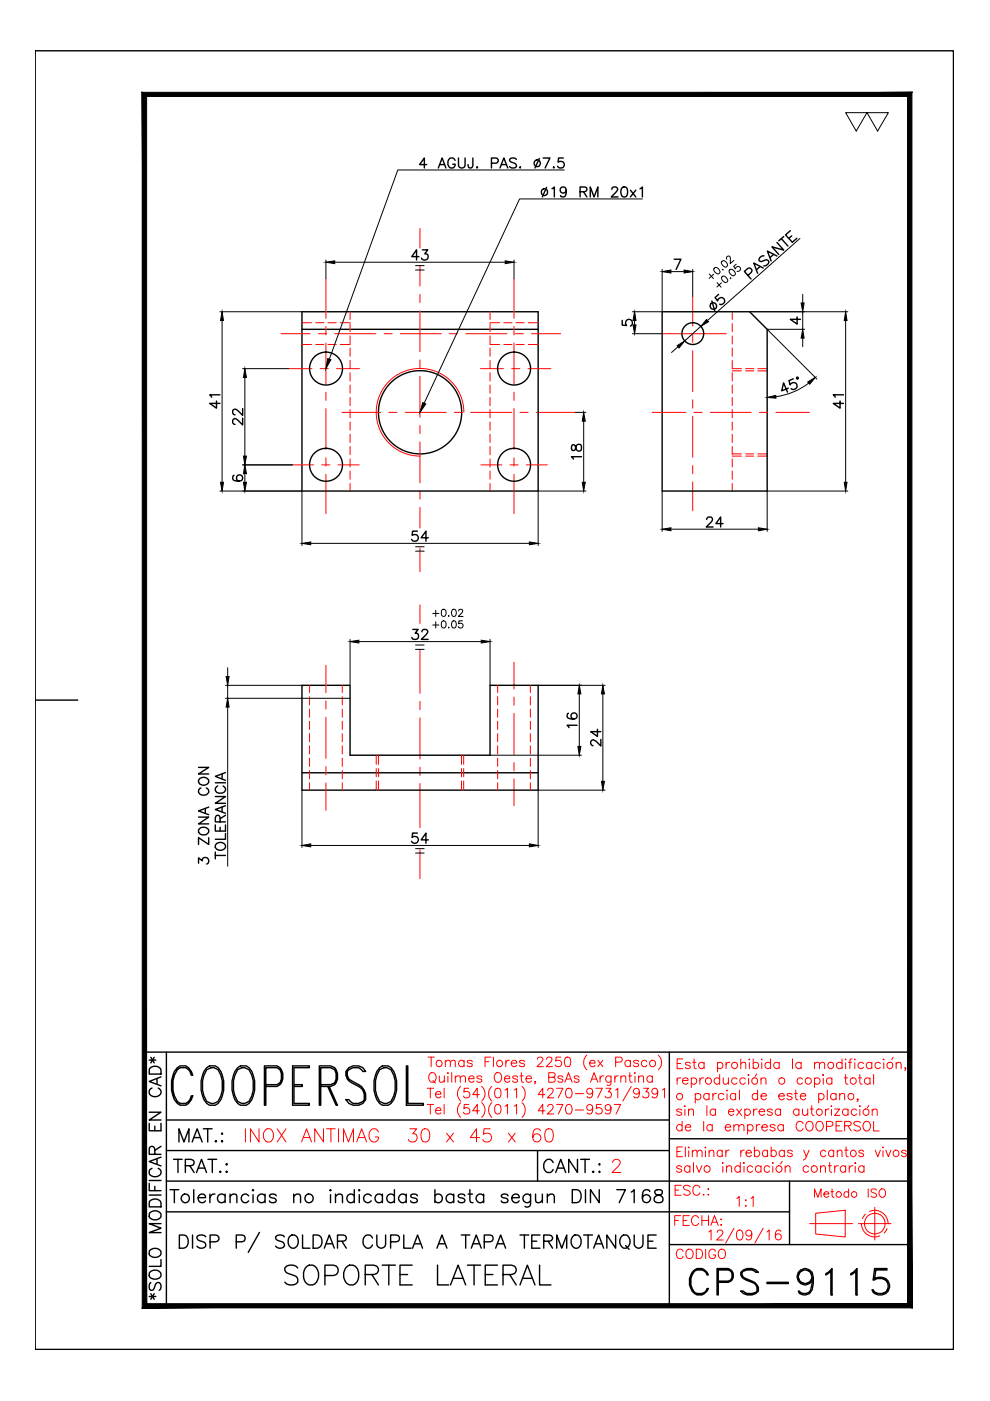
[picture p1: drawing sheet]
<svg xmlns="http://www.w3.org/2000/svg" width="210mm" height="297mm" viewBox="0 0 210 297" stroke-linecap="round" stroke-linejoin="round" font-family="sans-serif">
<!-- layer: FI -->
<path d="M98.4 87.4a9.3 9.3 0 0 0-9.3-9.3 9.3 9.3 0 0 0-9.3 9.3 9.3 9.3 0 0 0 9.3 9.3" fill="none" stroke="#f00" stroke-width=".21"/>
<!-- layer: 0 -->
<g fill="none" stroke="#000" stroke-width=".3">
<path d="M7.5 10.8h194.7v275.3h-194.7zM64 66.1h50.1v38h-50.1zM64 69.8h50.1M140.4 66.1h18.5l3.8 3.7v34.3h-22.3zM7.5 148.4h9M64 145.3h10.2v14.8h29.7v-14.8h10.2v22.2h-50.1zM64 163.8h50.1M30.6 223.1h162.3v53.7h-162.3zM31.6 238.2v1.5h2.5v-1.5M31.6 235.8h2.5l-2.5 1.7h2.5M31.6 224.8h1.4M31.7 226.5a1.43 1.43 0 0 1 2.4 .4v.8h-2.5z"/>
<path d="M32 224.2l.7 1.2M32.2 230.7a.94 .94 0 0 0-.6 1 .94 .94 0 0 0 1 .8 1.12 1.12 0 0 0 1.2-.2 1.12 1.12 0 0 0 .2-1.2l-.5-.4M32.7 224.2l-.7 1.2M32.8 238.8v.9M33.3 228.7v1.2M34.1 228.3l-2.5 1 2.5 .9M35.3 237.5h106.6M35.3 223.1v53.7M37.6 226.4l.6-.4a2.21 2.21 0 0 1 2.7 2h-.3l-.3-.8-.9-.8h-1.2l-.6 .4a6.1 6.1 0 0 0 0 6.7l.6 .4h1.2l.9-.8 .3-.8h.3a2.08 2.08 0 0 1-3.3 1.6 6.1 6.1 0 0 1 0-7.5zM43.1 239.3h1.9M43.8 226.4l.6-.4a2.22 2.22 0 0 1 2.7 2 6.4 6.4 0 0 1-.9 5.9l-.6 .4a2.22 2.22 0 0 1-2.7-2 6.4 6.4 0 0 1 .9-5.9zM43.8 226.8l1-.4h.6l.8 .4a6.3 6.3 0 0 1 0 6.7l-.8 .4h-.6l-1-.4a6.3 6.3 0 0 1 0-6.7z"/>
<path d="M44 239.3v2.8M50.4 226.4l.6-.4a2.22 2.22 0 0 1 2.7 2 6.4 6.4 0 0 1-.9 5.9l-.6 .4a2.22 2.22 0 0 1-2.7-2 6.4 6.4 0 0 1 .9-5.9zM50.4 226.8l.9-.4h.6l.9 .4a6.3 6.3 0 0 1 0 6.7l-.9 .4h-.6l-.9-.4a6.3 6.3 0 0 1 0-6.7zM56.4 230h2.3l.7-.4 .3-.8v-1.2l-.3-.8-.7-.4h-2.3v7.9h-.3v-8.3h2.6a2.48 2.48 0 0 1 0 4.3h-2.3M62 226h3.6v.4h-3.3v7.5h3.3v.4h-3.6zM62.3 230h1.8v.3h-1.8M68 230h2.1l.9-.4 .3-.8v-1.2l-.3-.8-.9-.4h-2.1v7.9h-.3v-8.3h2.4a2.29 2.29 0 0 1 1.2 3.6l-.3 .4-.9 .3h-2.1M69.5 230.3l1.8 4h.3l-1.8-4M74 226.4a2.41 2.41 0 0 1 3.5 .8h-.6l-.3-.4a2.08 2.08 0 0 0-3 .4v.8l.4 .8 2 1.2a2.94 2.94 0 0 1 1.5 3.1 2.37 2.37 0 0 1-4.2 0h.7l.3 .4a2.02 2.02 0 0 0 2.9-.4 2.39 2.39 0 0 0-1.2-2.8l-1.4-.7a2.16 2.16 0 0 1-1.3-2.4zM80.5 226.4l.6-.4a2.22 2.22 0 0 1 2.7 2 6.4 6.4 0 0 1-.9 5.9l-.6 .4a2.22 2.22 0 0 1-2.7-2 6.4 6.4 0 0 1 .9-5.9zM80.5 226.8l.9-.4h.6l.9 .4a6.3 6.3 0 0 1 0 6.7l-.9 .4h-.6l-.9-.4a6.3 6.3 0 0 1 0-6.7zM86.2 226h.3v7.9h3.3v.4h-3.6z"/>
<path d="M141.9 223.1v53.7M31.6 250.9v1.5h2.5M31.6 253.4h2.5M31.6 250.3h2.5M31.7 257.2a1.49 1.49 0 0 1 2.4 .2 1.33 1.33 0 0 1-.9 1.3 1.33 1.33 0 0 1-1.5-.5zM31.7 254.7a1.43 1.43 0 0 1 2.4 .4v.8h-2.5zM32.2 247.7a.91 .91 0 0 0-.6 1 .91 .91 0 0 0 1 .8 1.12 1.12 0 0 0 1.2-.3 1.12 1.12 0 0 0 .2-1.2l-.5-.3M32.8 244.7v-1.1a.61 .61 0 0 0-1-.4l-.2 .4v1.1h2.5M32.8 251.5v.9M33.3 245.7v1.2M34.1 259.4h-2.5l2.5 1-2.5 .9h2.5M34.1 245.3l-2.5 1 2.5 .9"/>
<path d="M34.1 243l-1.3 .9M35.3 256.9h132.1M35.3 250.4h157.6M35.3 243.9h106.6M36 252.2h1.9M36.8 245.8h1.8M37 252.2v2.8M37.7 245.8v2.8M37.9 242.1v-2.8l1.1 2.8 1.1-2.8v2.8M39.3 247.2l1.6-.2a.66 .66 0 0 0 0-1l-.4-.2h-1.2v2.8M40.2 247.2l1 1.4M40.7 242.1l1.1-2.8 1.1 2.8"/>
<path d="M41.1 252.2v2.8M41.1 241.2h1.3M41.7 248.6l1-2.8 1.1 2.8M42 253.9h1.6a.81 .81 0 0 0-1-.8 .81 .81 0 0 0-.6 1.1 .85 .85 0 0 0 .7 .8 .85 .85 0 0 0 .9-.4M42.1 247.7h1.3M44.1 245.8h1.8M44.5 253.2v1.8M45 245.8v2.8M45.6 253.2a.92 .92 0 0 0-1.1 .7M45.6 242l.2-.1 .1 .1-.1 .1zM46.6 248.5l.1-.2 .1 .2-.1 .1zM47 240.4l.1-.1 .1 .1-.1 .1z"/>
<path d="M47 242l.1-.1 .1 .1-.1 .1zM47.7 253.5a.9 .9 0 0 0-1.3-.1 .9 .9 0 0 0 0 1.3 .9 .9 0 0 0 1.3-.1M47.7 253.2v1.8M47.9 246.9l.2-.2 .1 .2-.1 .1zM47.9 248.5l.2-.2 .1 .2-.1 .1zM48.8 253.7l.6-.5 .7 .1 .1 1.7M48.8 253.2v1.8M52.7 253.5a.88 .88 0 0 0-1.3-.1 .88 .88 0 0 0 0 1.3 .88 .88 0 0 0 1.3-.1M53.7 252.2l.1 .2-.1 .1-.2-.1zM53.7 253.3v1.7M56.2 253.5a.9 .9 0 0 0-1.3-.1 .9 .9 0 0 0 0 1.3 .9 .9 0 0 0 1.3-.1M56.2 253.2v1.8"/>
<path d="M58.6 253.5a.84 .84 0 0 0-1.5 0l.1 .3 1.2 .4 .2 .4a.84 .84 0 0 1-1.5 0M62.3 253.7l.6-.5 .7 .1 .1 1.7M62.3 253.2v1.8M70.1 252.2l.1 .2-.1 .1-.2-.1zM70.1 253.3v1.7M71.1 253.7l.7-.5 .7 .1 .1 1.7M71.1 253.2v1.8M75.1 253.5a.88 .88 0 0 0-1.3-.1 .88 .88 0 0 0 0 1.3 .88 .88 0 0 0 1.3-.1M75.1 252.2v2.8M76.2 252.2l.1 .2-.1 .1-.2-.1zM76.2 253.3v1.7M78.7 253.5a.9 .9 0 0 0-1.3-.1 .9 .9 0 0 0 0 1.3 .9 .9 0 0 0 1.3-.1"/>
<path d="M81.1 253.5a.88 .88 0 0 0-1.3-.1 .88 .88 0 0 0 0 1.3 .88 .88 0 0 0 1.3-.1M81.1 253.2v1.8M83.6 253.5a.9 .9 0 0 0-1.3-.1 .9 .9 0 0 0 0 1.3 .9 .9 0 0 0 1.3-.1M83.6 252.2v2.8M86.1 253.5a.9 .9 0 0 0-1.3-.1 .9 .9 0 0 0 0 1.3 .9 .9 0 0 0 1.3-.1M86.1 253.2v1.8M88.5 253.5a.84 .84 0 0 0-1.4 0l.1 .3 1.2 .4 .1 .4a.84 .84 0 0 1-1.4 0M92.2 253.5a.88 .88 0 0 1 1.3-.1 .88 .88 0 0 1 0 1.3 .88 .88 0 0 1-1.3-.1M92.2 252.2v2.8M96.2 253.5a.9 .9 0 0 0-1.3-.1 .9 .9 0 0 0 0 1.3 .9 .9 0 0 0 1.3-.1M96.2 253.2v1.8M98.6 253.5a.84 .84 0 0 0-1.5 0l.2 .3 1.1 .4 .2 .4a.84 .84 0 0 1-1.5 0"/>
<path d="M99.2 253.2h1M99.6 252.2v2.3l.2 .4 .5 .1M102.5 253.5a.9 .9 0 0 0-1.3-.1 .9 .9 0 0 0 0 1.3 .9 .9 0 0 0 1.3-.1M102.5 253.2v1.8M107.7 253.5a.84 .84 0 0 0-1.4 0l.1 .3 1.2 .4 .1 .4a.84 .84 0 0 1-1.4 0M108.5 253.9h1.6a.68 .68 0 0 0-.5-.7 .89 .89 0 0 0-1.1 1.1 .89 .89 0 0 0 1.6 .3M112.5 253.2v2.1a.75 .75 0 0 1-1.2 .5M112.5 253.5a.9 .9 0 0 0-1.3-.1 .9 .9 0 0 0 0 1.3 .9 .9 0 0 0 1.3-.1M113.6 253.2l.1 1.7 .7 .1 .6-.5M114 243.9v6.5M115 253.2v1.8M116 253.7l.7-.5 .7 .1 .1 .4v1.3"/>
<path d="M116 253.2v1.8M117.3 246.5a.95 .95 0 0 0-1.5-.5 1.58 1.58 0 0 0 .3 2.6 .97 .97 0 0 0 1.2-.6M117.8 248.6l1.1-2.8 1 2.8M118.2 247.7h1.3M121.3 252.2h1a1.46 1.46 0 0 1 .9 1.4 1.46 1.46 0 0 1-.9 1.4h-1zM122.4 245.8v2.8l-1.8-2.8v2.8M123.1 245.8h1.9M124.1 245.8v2.8M124.1 252.2v2.8M125.6 248.5l.2-.2 .1 .2-.1 .1zM127 246.9l.1-.2 .1 .2-.1 .1zM127 248.5l.1-.2 .1 .2-.1 .1z"/>
<path d="M127.1 252.2v2.8l-1.9-2.8v2.8M130.8 252.2h1.8l-1.3 2.8M133.8 252.7l.7-.5v2.8M137.8 252.6a.79 .79 0 0 0-.8-.4 .79 .79 0 0 0-.7 .5 2.08 2.08 0 0 0 .3 2.2 .87 .87 0 0 0 1.3-.4 .87 .87 0 0 0-.6-1.2 .87 .87 0 0 0-1.1 .8M139 252.4l-.2 .5a1.53 1.53 0 0 0 1.4 .6 .76 .76 0 0 1 .4 .9 .76 .76 0 0 1-.7 .6 .93 .93 0 0 1-1.2-.5 .87 .87 0 0 1 .8-1.1l.6-.1a.58 .58 0 0 0 .2-.9l-.4-.2zM141.9 241.4h51M167.4 250.4v13.5M31.6 274.9h1.4M31.7 269.8a1.46 1.46 0 0 1 2.4 .2 1.33 1.33 0 0 1-.9 1.2 1.33 1.33 0 0 1-1.5-.5zM31.7 265.1a1.49 1.49 0 0 1 2.4 .3 1.33 1.33 0 0 1-.9 1.2 1.33 1.33 0 0 1-1.5-.5zM32 271.9a1.12 1.12 0 0 0 0 1.7 .6 .6 0 0 0 .7-.5l.2-.7a.59 .59 0 0 1 .5-.5 .59 .59 0 0 1 .6 .3 1.07 1.07 0 0 1-.2 1.4M32 274.3l.7 1.2"/>
<path d="M32.7 274.3l-.7 1.2M34.1 267.1v1.4h-2.5M38 261.8h1a1.49 1.49 0 0 1 .9 1.4 1.49 1.49 0 0 1-.9 1.4h-1zM40.8 261.8v2.8M43.6 262.2a1.27 1.27 0 0 0-1.8 0 .69 .69 0 0 0 .5 .8l.8 .3a.68 .68 0 0 1 .5 .5 .68 .68 0 0 1-.2 .7 1.21 1.21 0 0 1-1.6-.3M44.5 263.3h1.2a.72 .72 0 0 0 .7-.5 .72 .72 0 0 0-.2-.7l-.5-.3h-1.2v2.8M50.1 263.3l1.6-.1a.76 .76 0 0 0 0-1.2l-1.6-.2v2.8M55 261.3l-2.4 4.2M60.3 262.2a1.27 1.27 0 0 0-1.9 0 .68 .68 0 0 0 .6 .8l.8 .3a.7 .7 0 0 1 .2 1.2 1.21 1.21 0 0 1-1.6-.3M61.4 262.2a1.04 1.04 0 0 1 1.1-.3 1.04 1.04 0 0 1 .7 1 1.21 1.21 0 0 1-.3 1.3 1.21 1.21 0 0 1-1.3 .3 1.74 1.74 0 0 1-.2-2.3zM63.1 268.8a1.8 1.8 0 0 0-2.7 0 .99 .99 0 0 0 .7 1.2l1.7 .6 .3 .6v.6a1.8 1.8 0 0 1-2.7 0M64.1 261.8v2.8h1.6"/>
<path d="M65.1 268.4a1.61 1.61 0 0 1 2.4 1.4 1.94 1.94 0 0 1-2 2.6 2.47 2.47 0 0 1-.4-4zM66.4 261.8h.9a1.49 1.49 0 0 1 1 1.4 1.49 1.49 0 0 1-1 1.4h-.9zM68.8 264.6l1-2.8 1.1 2.8M68.9 270.4h1.8a1.1 1.1 0 0 0 1-1.1 1.1 1.1 0 0 0-1-1.1h-1.8v4.2M69.2 263.7h1.3M71.6 263.2l1.6-.2a.65 .65 0 0 0 0-1l-1.6-.2v2.8M72.5 263.2l.9 1.4M73.7 268.4a1.57 1.57 0 0 1 2.3 1.4 2.27 2.27 0 0 1-1.1 2.6 1.94 1.94 0 0 1-2-2.6l.4-1zM77.4 270.2h1.9l.6-.2a.97 .97 0 0 0 0-1.6l-.6-.2h-1.9v4.2M78.8 270.2l1.4 2.2M79 262.5a1.03 1.03 0 0 0-1.2-.7 1.03 1.03 0 0 0-.8 1.1 1.34 1.34 0 0 0 1.3 1.7l.7-.6M79.9 261.8v2a.94 .94 0 0 0 .9 .8 .94 .94 0 0 0 1-.8v-2"/>
<path d="M81 268.2h2.8M82.4 268.2v4.2M82.8 263.3l1.6-.1a.76 .76 0 0 0 0-1.2l-1.6-.2v2.8M84.8 270.2h1.6M85.6 261.8v2.8h1.6M87.4 268.2h-2.6v4.2h2.6M87.5 264.6l1-2.8 1.1 2.8M87.9 263.7h1.3M92.6 264.6l1.1-2.8 1.1 2.8M92.8 268.2v4.2h2.3M93 263.7h1.3M95.5 272.4l1.6-4.2 1.6 4.2"/>
<path d="M96.2 271h1.9M97.8 261.8h1.8M98.7 261.8v2.8M99.1 268.2h2.8M99.9 264.6l1.1-2.8 1 2.8M100.3 263.7h1.3M100.5 268.2v4.2M102.7 263.3l1.6-.1a.73 .73 0 0 0 .2-.8 .73 .73 0 0 0-.6-.6h-1.2v2.8M102.9 270.2h1.6M105.1 264.6l1-2.8 1.1 2.8M105.5 268.2h-2.6v4.2h2.6M105.5 263.7h1.3"/>
<path d="M106.7 270.2h1.8l.6-.2a.97 .97 0 0 0 0-1.6l-.6-.2h-1.8v4.2M108 270.2l1.4 2.2M110.3 272.4l1.5-4.2 1.6 4.2M110.3 261.8h1.8M110.8 271h2M111.2 261.8v2.8M112.7 263.2h1.1M114.4 268.2v4.2h2.4M114.5 261.8h-1.8v2.8h1.8M115.3 263.2h1.2a.73 .73 0 0 0 .7-.8l-.3-.4-.4-.2h-1.2v2.8M116.2 263.2l1 1.4M118 264.6v-2.8l1.1 2.8 1.1-2.8v2.8"/>
<path d="M121.6 262a1.04 1.04 0 0 1 1.6 .9 1.29 1.29 0 0 1-1.3 1.7 1.61 1.61 0 0 1-.3-2.6zM123.8 261.8h1.8M124.7 261.8v2.8M125.9 264.6l1-2.8 1.1 2.8M126.3 263.7h1.3M130.5 261.8v2.8l-1.8-2.8v2.8M131.7 262.2a1.04 1.04 0 0 1 1.2-.3 1.04 1.04 0 0 1 .7 1 1.34 1.34 0 0 1-1.4 1.7l-.2-.1a1.62 1.62 0 0 1-.3-2.3zM132.6 264.1l.8 .8M134.5 261.8v2a.94 .94 0 0 0 .9 .8 .94 .94 0 0 0 .9-.8v-2M137.4 263.2h1M139.1 261.8h-1.7v2.8h1.7M141.9 263.9h51"/>
<path d="M147.2 269.3a1.87 1.87 0 0 1 3 1h-.3l-.2-.5a1.84 1.84 0 0 0-2.5-.3 3.5 3.5 0 0 0 0 4.5 1.84 1.84 0 0 0 2.5-.3l.2-.5h.3a1.9 1.9 0 0 1-1.9 1.4 1.9 1.9 0 0 1-1.8-1.4 3.2 3.2 0 0 1 .7-3.9zM152.3 271.6h2.1l.6-.2 .2-.6v-.8l-.2-.5-.6-.2h-2.1v5.2h-.3v-5.5h2.4a1.51 1.51 0 0 1 1.1 1.4 1.51 1.51 0 0 1-1.1 1.5h-2.1M157.1 269.8a2.43 2.43 0 0 1 3.7 0h-.6a2.04 2.04 0 0 0-2.9 0v.5l.3 .5a7.1 7.1 0 0 1 2.9 1.6l.3 .5v.8a2.45 2.45 0 0 1-3.7 0h.5a1.96 1.96 0 0 0 2.9 0 1.52 1.52 0 0 0-1.1-1.8 2.81 2.81 0 0 1-2.3-1.6zM162.6 271.9h4.5v.2h-4.5zM169.3 271.1a1.58 1.58 0 0 0 2.3 .8l.6-.8M169.3 270.3a1.58 1.58 0 0 1 2.3-.8l.6 .8M169.5 274l.8 .2 1.3-.2M170.3 269.3a1.58 1.58 0 0 0-.8 2.3l.8 .5M171.1 269.3l.8 .5a4.8 4.8 0 0 1-.5 4.4M172.2 271.6a1.73 1.73 0 0 1-2.6 .4 1.73 1.73 0 0 1 0-2.6 1.73 1.73 0 0 1 2.6 .4l.2 1v1.3l-.2 1.4a1.79 1.79 0 0 1-2.7 .7l-.2-.5h.2l.3 .5M172.2 270.8l-.3 .8-.8 .5M175.1 270l.5-.2 .8-.8v5.5h-.2v-5l-1.1 .8z"/>
<path d="M180.4 270l.5-.2 .8-.8v5.5h-.2v-5l-1.1 .8zM185.1 273.7l.8 .5M187.3 271.1a1.71 1.71 0 0 1 1 1.6 1.71 1.71 0 0 1-1 1.5M188.3 272.1a1.96 1.96 0 0 0-2.9-.7h-.3l.3-2.4h2.7v.3h-2.4l-.3 1.8a1.98 1.98 0 0 1 2.8 .4 1.98 1.98 0 0 1-.4 2.7 1.99 1.99 0 0 1-2.9-.7h.2l.3 .5 .8 .2h.8l.8-.2 .5-.8"/>
<circle cx="69.1" cy="78.1" r="3.5"/>
<circle cx="109" cy="78.1" r="3.5"/>
<circle cx="146.9" cy="70.7" r="2.31"/>
<circle cx="69.1" cy="98.5" r="3.5"/>
<circle cx="89.1" cy="87.4" r="8.8"/>
<circle cx="109" cy="98.5" r="3.5"/>
<circle cx="39.3" cy="254.1" r=".91"/>
<circle cx="65.5" cy="254.1" r=".92"/>
</g>
<!-- layer: OC -->
<g fill="none" stroke="#f00" stroke-width=".21">
<path d="M64 73h2.1M64 68.4h2.1M66.9 73h1.8M66.9 68.4h1.8M69.5 73h1.8M69.5 68.4h1.8M72.2 73h2M72.2 68.4h2M74.2 66.1v1.6M74.2 68.6v1.7M74.2 71.2v1.8M74.2 73.8v1.7"/>
<path d="M74.2 76.4v1.8M74.2 79v1.8M103.9 66.1v1.6M103.9 68.6v1.7M103.9 71.2v1.8M103.9 73.8v1.7M103.9 76.4v1.8M103.9 79v1.8M103.9 73h2M103.9 68.4h2M106.8 73h1.8M106.8 68.4h1.8"/>
<path d="M109.4 73h1.7M109.4 68.4h1.7M112 73h2.1M112 68.4h2.1M155.3 78.6h1.9M155.3 76.4v1.8h1.9M155.3 66.1v1.6M155.3 68.6v1.7M155.3 71.2v1.8M155.3 73.8v1.7M155.3 79v1.8M158.1 78.6h1.7"/>
<path d="M158.1 78.2h1.7M160.7 78.6h2M160.7 78.2h2M74.2 81.6v1.8M74.2 84.3v1.7M74.2 86.8v1.8M74.2 89.5v1.7M74.2 92v1.8M74.2 94.7v1.7M74.2 97.3v1.7M74.2 99.9v1.7M103.9 81.6v1.8"/>
<path d="M103.9 84.3v1.7M103.9 86.8v1.8M103.9 89.5v1.7M103.9 92v1.8M103.9 94.7v1.7M103.9 97.3v1.7M103.9 99.9v1.7M155.3 96.2h1.9M155.3 96.7h1.9M155.3 81.6v1.8M155.3 84.3v1.7M155.3 86.8v1.8"/>
<path d="M155.3 89.5v1.7M155.3 92v1.8M155.3 94.7v1.7M155.3 97.3v1.7M155.3 99.9v1.7M158.1 96.2h1.7M158.1 96.7h1.7M160.7 96.2h2M160.7 96.7h2M74.2 102.5v1.6M103.9 102.5v1.6M155.3 102.5v1.6"/>
<path d="M65.6 145.3v1.5M65.6 147.7v1.8M65.6 150.3v1.8M65.6 152.9v1.8M65.6 155.5v1.8M65.6 158.1v1.8M72.6 145.3v1.5M72.6 147.7v1.8M72.6 150.3v1.8M72.6 152.9v1.8M72.6 155.5v1.8M72.6 158.1v1.8"/>
<path d="M105.5 145.3v1.5M105.5 147.7v1.8M105.5 150.3v1.8M105.5 152.9v1.8M105.5 155.5v1.8M105.5 158.1v1.8M112.5 145.3v1.5M112.5 147.7v1.8M112.5 150.3v1.8M112.5 152.9v1.8M112.5 155.5v1.8M112.5 158.1v1.8"/>
<path d="M65.6 160.8v1.7M65.6 163.4v1.7M65.6 166v1.5M72.6 160.8v1.7M72.6 163.4v1.7M72.6 166v1.5M79.8 160.1v2M79.8 163v1.7M79.8 165.6v1.9M80.2 160.1v2M80.2 163v1.7M80.2 165.6v1.9"/>
<path d="M97.8 160.1v2M97.8 163v1.7M97.8 165.6v1.9M98.3 160.1v2M98.3 163v1.7M98.3 165.6v1.9M105.5 160.8v1.7M105.5 163.4v1.7M105.5 166v1.5M112.5 160.8v1.7M112.5 163.4v1.7M112.5 166v1.5"/>
</g>
<!-- layer: CL -->
<g fill="none" stroke="#f00" stroke-width=".21">
<path d="M69.1 59.2v8.3M89 48.4v4.2M89 56.3v4.3M109 59.2v8.3M59.6 70.8h6.2M61.3 78.2h4.8M67.5 70.8h1.7M67.9 78.2h1.7M69.1 69.2v1.8M69.1 72.7v8.7M71 70.8h8.7M71.3 78.2h4.9"/>
<path d="M81.4 70.8h1.8M84.9 70.8h8.7M89 62.4v1.7M89 65.9v8.7M89 76.3v1.7M89 79.8v8.7M95.3 70.8h1.7M98.8 70.8h8.7M101.9 78.2h4.8M108.5 78.2h1.7M109 69.2v1.8M109 72.7v8.7"/>
<path d="M109.2 70.8h1.8M111.9 78.2h4.9M112.7 70.8h6.2M140.5 70.8h13.5M146.9 63v6.1M146.9 70.9v1.7M146.9 74.4v8.6M62 98.6h4.5M68.2 98.6h1.7M69.1 83.2v1.7M69.1 86.6v8.7M69.1 97.1v1.7"/>
<path d="M71.7 98.6h4.5M72.5 87.4h8.2M82.4 87.4h1.8M85.9 87.4h8.7M89 90.2v1.8M89 93.7v8.7M96.3 87.4h1.8M99.8 87.4h8.7M102 98.6h4.4M108.1 98.6h1.8M109 83.2v1.7M109 86.6v8.7"/>
<path d="M109 97.1v1.7M110.3 87.4h1.7M111.6 98.6h4.4M113.7 87.4h8.2M138.3 87.4h7.1M146.9 84.8v1.7M146.9 88.3v8.7M146.9 98.7v1.7M147.1 87.4h1.8M150.6 87.4h8.7M161 87.4h1.7M164.5 87.4h7.1"/>
<path d="M69.1 100.6v8.3M89 104.1v1.7M89 107.6v4.3M89 116.2v5M109 100.6v8.3M146.9 102.2v6.1M89 128.2v4M89 137.6v9.4M69.1 141.1v5.8M69.1 148.6v1.7M69.1 152.1v8.7M89 148.7v1.8"/>
<path d="M89 152.2v8.7M109 140.4v5.7M109 147.8v1.7M109 151.3v8.6M69.1 162.5v1.8M69.1 166v5.8M89 162.7v1.7M89 166.1v9.4M109 161.7v1.7M109 165.2v5.6M89 180.1v6.2"/>
</g>
<!-- layer: 0 -->
<path d="M30.2 19.6l.9 .9 162.3-.9zM31.1 20.5l162.3-.9-1 .9zM192.4 20.5l1 256.8v-257.7zM192.4 20.5l1 256.8-1-.9zM30.2 277.3h163.2l-1-.9zM30.2 277.3l.9-.9h161.3zM30.2 19.6v257.7l.9-.9zM30.2 19.6l.9 .9v255.9z" fill="#000" stroke="#000" stroke-width=".21"/>
<!-- layer: CO -->
<g fill="none" stroke="#000" stroke-width=".21">
<path d="M119.6 36h-35.3l-14.5 40.2M179.3 23.9h4.5l-2.3 3.9zM183.8 23.9h4.6l-2.3 3.9zM69.1 55.1v4M71 55.6h36.1M88.1 56.3h1.8M88.1 57.2h1.8M109 55.1v4M136.2 42.2h-26l-20.3 43.3M140.4 57.1v9M142.3 57.6h2.7M146.9 57.1v5.9"/>
<path d="M169.6 50.6l-19.6 17.4M46.6 66.1h17.3M47.1 68v34.2M51.4 78.2h9.8M134.1 66.1h6.2M134.1 70.8h6.4M134.5 68v.9M143.8 73.5l-1.4 1.2M148.6 69.2l-3.4 3.1M159 66.1h20.8M162.7 69.8h7.9M162.7 69.9l10.5 10.5"/>
<path d="M170.2 62.4v1.8M170.2 66.1v3.7M170.2 71.7v1.8M179.3 68v34.2M51.4 98.6h10.6M51.9 80v16.7M122 87.4h2.2M123.8 89.3v12.9M171.5 81.2a14.4 14.4 0 0 1-7 2.9M46.6 104.1h17.3M51.9 100.4v1.8M64 104.2v11.5"/>
<path d="M65.9 115.2h46.3M88.1 115.9h1.8M88.1 116.9h1.8M114.1 104.2v11.5M114.1 104.1h10.1M140.4 104.2v8.5M142.3 112.2h18.5M162.7 104.2v8.5M162.7 104.1h17.1M74.2 135.6v9.6M76.1 136h25.9M88.1 136.8h1.8"/>
<path d="M88.1 137.7h1.8M103.9 135.6v9.6M47.8 145.3h16.1M47.8 148.1h26.3M48.3 141.6v1.8M48.3 145.3v2.8M48.3 149.9v33.8M114.1 145.3h14.2M122.8 147.1v11.2M127.8 147.1v18.6M64 167.6v12.1M65.9 179.3h46.3"/>
<path d="M88.1 179.9h1.8M103.9 160.1h19.4M114.1 167.6v12.1M114.1 167.5h14.2M88.1 180.9h1.8"/>
</g>
<g fill="#000" stroke="#000" stroke-width=".21">
<path d="M69.1 55.6l1.9-.3v.6zM107.1 55.3l1.9 .3-1.9 .3zM140.4 57.6l1.9-.4v.7zM145 57.2l1.9 .4-1.9 .3zM47.1 66.1l.3 1.9h-.6zM69.5 76l.7 .3-1.1 1.9zM134.2 68.9h.6l-.3 1.9zM134.5 66.1l.3 1.9h-.6zM143.6 73.3l1.6-1-1.2 1.5zM149.8 67.7l.4 .5-1.6 1zM169.9 64.2h.6l-.3 1.9zM170.2 69.8l.3 1.9h-.6z"/>
<path d="M179.3 66.1l.3 1.9h-.6zM51.6 96.7h.7l-.4 1.9zM51.9 78.2l.4 1.8h-.7zM89.6 85.4l.7 .3-1.3 1.7zM123.8 87.4l.3 1.9h-.6zM162.7 84.3l1.8-.5v.6zM171.3 81l1.6-1-1.2 1.5zM46.8 102.2h.6l-.3 1.9zM51.9 98.6l.4 1.8h-.7zM51.6 102.2h.7l-.4 1.9zM64 115.2l1.9-.3v.6zM112.2 114.9l1.9 .3-1.9 .3z"/>
<path d="M123.5 102.2h.6l-.3 1.9zM140.4 112.2l1.9-.3v.6zM160.8 111.9l1.9 .3-1.9 .3zM179 102.2h.6l-.3 1.9zM74.2 136l1.9-.3v.6zM102 135.7l1.9 .3-1.9 .3zM47.9 143.4h.7l-.3 1.9zM48.3 148.1l.3 1.8h-.7zM122.8 145.3l.4 1.8h-.7zM122.5 158.3h.7l-.4 1.8zM127.8 145.3l.4 1.8h-.7zM64 179.3l1.9-.4v.6z"/>
<path d="M112.2 178.9l1.9 .4-1.9 .2zM127.5 165.7h.7l-.4 1.8z"/>
</g>
<g fill="none" stroke="#000" stroke-width=".3">
<path d="M90.5 34.9h-1.5l1-1.4v2.1M92.9 35.6l.8-2.1 .8 2.1M93.2 34.9h1M96.5 34a.78 .78 0 0 0-.9-.5 .78 .78 0 0 0-.6 .8 .95 .95 0 0 0 .2 1 .95 .95 0 0 0 1 .2l.3-.4v-.3h-.5M97.2 33.5v1.5a.71 .71 0 0 0 .7 .6 .71 .71 0 0 0 .7-.6v-1.5M100.3 33.5v1.6l-.3 .4-.4 .1a.58 .58 0 0 1-.4-.7M101.1 35.4l.2 .1-.2 .1zM104.2 34.6h.9a.55 .55 0 0 0 .4-.9l-.4-.2h-.9v2.1M106 35.6l.8-2.1 .9 2.1M106.3 34.9h1M109.5 33.8a.82 .82 0 0 0-1.5 .2l.5 .4a1.14 1.14 0 0 1 1 .6v.3a.97 .97 0 0 1-1.5 0M110.3 35.4v.2z"/>
<path d="M114.4 33.6l-1 2M115.2 33.5h1.4l-1 2.1M115.9 39.7l-.9 2.1M117.4 35.4v.2zM119.4 33.5h-1l-.1 .9a.76 .76 0 0 1 1.2 0 .76 .76 0 0 1-.2 1.1 .76 .76 0 0 1-1.1-.3M132 39.7a.73 .73 0 0 1 1 .3 1.95 1.95 0 0 1-.2 1.7 .71 .71 0 0 1-1-.4 1.54 1.54 0 0 1 .2-1.6zM88.8 54.4h-1.5l1-1.4v2.1M89.5 53h1.2l-.6 .8a.68 .68 0 0 1 .7 .8 .68 .68 0 0 1-1 .5l-.5-.4M117 40l.5-.4v2.2M120.1 40.3a.66 .66 0 0 1-.9 .6 .66 .66 0 0 1-.3-1 .66 .66 0 0 1 1 0 1.89 1.89 0 0 1-.1 1.8 .68 .68 0 0 1-1-.2M123 40.7l1.2-.2 .2-.3-.1-.4-.4-.2h-.9v2.2M123.7 40.7l.7 1.1"/>
<path d="M125.2 41.8v-2.2l.8 2.2 .8-2.2v2.2M129.7 40.1l.1-.3 .3-.2 .6 .1a.46 .46 0 0 1 .1 .7l-1.2 1.4h1.4M133.7 40.3l1.1 1.5M134.8 40.3l-1.1 1.5M135.7 40l.5-.4v2.2M142.9 55h1.5l-1 2.1M158.6 58.4l.8-.9a.55 .55 0 0 0-.3-.6 .55 .55 0 0 0-.6 .1l-.7 .5 1.4 1.7M161.1 56.5l-.7 .7M161.8 56.8l-2-1 .8 2.1M162 54.2a.81 .81 0 0 0-.8 .3 .81 .81 0 0 0-.1 .8l.3 .2 1-.4a.5 .5 0 0 1 .6 .6 1.03 1.03 0 0 1-1.1 .7M164 53.9l-.7 .7M164.7 54.3l-2-1.1 .8 2.1"/>
<path d="M164.7 51.4l1.5 1.6-2.5-.7 1.4 1.6M165.7 50.6l1.4 1.6M166.2 50.1l-1.1 1M167.6 48.9l-1 .9 1.4 1.6 1-.9M167.9 50l-.7 .6M131.9 67.9v1l1 .1a.75 .75 0 0 1 0-1.1 .75 .75 0 0 1 1.1 .2 .75 .75 0 0 1-.3 1M150.9 63.8l.7 2.2M152.4 62.4l-.8 .7 .6 .7a.75 .75 0 0 1 .8-.7 .75 .75 0 0 1 .6 .9 .75 .75 0 0 1-1 .5M169 67.2v1.5l-1.4-1h2.1M45.9 85v1.5l-1.4-1h2.1M46.6 83.7h-2.1l.4 .5M51.4 88.7v1.4l-1.3-1.2a.47 .47 0 0 0-.5-.1 .47 .47 0 0 0-.3 .4l.1 .6 .4 .2"/>
<path d="M51.4 86.6v1.5l-1-1a.68 .68 0 0 0-1-.2l-.1 .7 .2 .3h.3M121.3 94.4a.8 .8 0 0 0 .2 1.1l.4-.1 .1-.2a.88 .88 0 0 1 .9-1 .76 .76 0 0 1 .4 .8 .76 .76 0 0 1-.7 .6 1.31 1.31 0 0 1-.7-1.2l-.2-.1zM123.3 96.8h-2.1l.4 .5M167.1 82.3l-1.4 .6 .4-1.7 .9 2M168.2 80.3l-.9 .4 .2 .9a.75 .75 0 0 1 1.1-.4 .75 .75 0 0 1 .3 1.1 .75 .75 0 0 1-1.2 .1M178.1 85v1.5l-1.4-1h2.1M178.8 83.7h-2.1l.4 .5M49.6 100.8a.64 .64 0 0 0 .1 1.1 1.68 1.68 0 0 0 1.7-.2 .66 .66 0 0 0-.3-1 .66 .66 0 0 0-.9 .5 .66 .66 0 0 0 .5 .8M88.5 112.6h-1l-.1 .9a.76 .76 0 0 1 1.1 0 .76 .76 0 0 1-.1 1.2 .76 .76 0 0 1-1.1-.3M90.8 114h-1.5l1-1.4v2.1M149.8 110.1l.2-.4 .3-.1h.4l.3 .2a.67 .67 0 0 1-.2 .9l-1.1 1h1.5M153.3 111h-1.5l1-1.4v2.1"/>
<path d="M87.5 133.4h1.2l-.7 .9a.68 .68 0 0 1 .8 .7 .68 .68 0 0 1-1 .6l-.3-.1-.2-.4M89.5 134v-.4l.3-.2 .7 .1a.46 .46 0 0 1 .1 .8l-1.3 1.3h1.5M120.5 151.2a.68 .68 0 0 0-.2 1 1.73 1.73 0 0 0 2 0 .66 .66 0 0 0-.3-1 .66 .66 0 0 0-.9 .4 .66 .66 0 0 0 .6 .9M122.4 153.8h-2.2l.5 .5M126.7 154.6v1.5l-1.5-1h2.2M127.4 156.8v1.4l-1-1-.7-.3a.66 .66 0 0 0-.3 1.1l.3 .1M42.1 173.2h2.2l-2.2 1.5h2.2M42.1 162.7h2.2l-2.2 1.4h2.2M42.2 175.8a1.28 1.28 0 0 1 2.1 .2 1.1 1.1 0 0 1-.8 1.1 1.1 1.1 0 0 1-1.3-.5l-.1-.2zM42.4 165a1.13 1.13 0 0 1 1.2-.1 1.13 1.13 0 0 1 .7 .9 1.13 1.13 0 0 1-1.3 .7 1.13 1.13 0 0 1-.9-1zM42.6 167.1a.78 .78 0 0 0-.5 .9 .78 .78 0 0 0 .8 .6 .95 .95 0 0 0 1-.2 .95 .95 0 0 0 .2-1l-.4-.3M43.5 171.4v1"/>
<path d="M44.3 177.6v1.4l-2.2-1.4v1.4M44.3 171.1l-2.2 .8 2.2 .8M45.6 174.9v1.3h2.2v-1.3M45.6 168.9h2.2l-2.2 1.4h2.2M45.6 166h2.2M45.9 178.8a1.13 1.13 0 0 1 1.2-.1 1.13 1.13 0 0 1 .7 .9 1.13 1.13 0 0 1-1.2 .7 1.13 1.13 0 0 1-1-1zM46.2 166.6a.78 .78 0 0 0-.6 .9 .78 .78 0 0 0 .9 .7 .92 .92 0 0 0 1-.2 .92 .92 0 0 0 .2-1l-.4-.4M46.7 174.3l-.1-1.2-.3-.2h-.4l-.3 .5v.9h2.2M46.7 175.4v.8M47.1 164.1v1M47.1 171.1v1M47.8 176.7v1.2h-2.2"/>
<path d="M47.8 170.8l-2.2 .8 2.2 .8M47.8 163.8l-2.2 .8 2.2 .9M47.8 172.9l-1.1 .7M88.5 176.6h-1l-.1 1a.75 .75 0 0 1 1.1 0 .75 .75 0 0 1-.1 1.1 .75 .75 0 0 1-1.1-.3M90.8 178.1h-1.5l1-1.5v2.2M42.1 183v-1.1l.8 .6a.71 .71 0 0 1 1.1-.6 .71 .71 0 0 1-.2 1.3M45.6 181.4h2.2M45.6 180.7v1.4"/>
<circle cx="113.9" cy="34.6" r=".71"/>
<circle cx="115.4" cy="40.7" r=".72"/>
<circle cx="151.2" cy="64.9" r=".7"/>
<circle cx="169.1" cy="80.2" r=".19"/>
</g>
<!-- layer: 0-CO -->
<g fill="none" stroke="#000" stroke-width=".21">
<path d="M150.4 58.1l.9 1M151.3 58.1l-1 .9M151.4 56.9a.79 .79 0 0 1 1 .1 .79 .79 0 0 1 .1 1 .89 .89 0 0 1-1.1-1.1zM152 59.9l.9 1M153 60l-1 .8M153 55.4a.79 .79 0 0 1 1 .2 .79 .79 0 0 1 .1 1 .89 .89 0 0 1-1.1-1.2zM153.2 58.6h.4l.3 .2a.67 .67 0 0 1 .3 .9l-.1 .1a.81 .81 0 0 1-.9-.3 .81 .81 0 0 1 0-.9zM153.2 57.1l.1 .1zM154.1 55v-.5l.2-.2h.4l.2 .6-.1 1 .8-.7M154.8 57.2a.82 .82 0 0 1 .9 .3 .82 .82 0 0 1 0 .9 .83 .83 0 0 1-.9-.3 .83 .83 0 0 1 0-.9zM154.9 58.9l.1 .2zM156.1 56l-.6 .5 .4 .5a.54 .54 0 0 1 .6-.5 .54 .54 0 0 1 .5 .6 .54 .54 0 0 1-.7 .4"/>
<path d="M91.8 132.5h1.3M91.8 130.1h1.3M92.4 129.4v1.3M92.4 131.8v1.4M93.8 131.7a.48 .48 0 0 1 .7 .2 .7 .7 0 0 1 .1 .9 .7 .7 0 0 1-.8 .3l-.2-.6v-.6zM93.8 129.3a.48 .48 0 0 1 .7 .2 .7 .7 0 0 1 .1 .8 .7 .7 0 0 1-.8 .3l-.2-.5v-.6zM95.1 133v.2zM95.1 130.5v.2zM95.9 131.7a.47 .47 0 0 1 .8 .2v.4a.68 .68 0 0 1-.5 .9 .97 .97 0 0 1-.3-1.5zM95.9 129.3a.47 .47 0 0 1 .8 .2v.3a.68 .68 0 0 1-.5 .9 .97 .97 0 0 1-.3-1.4zM97.3 129.6v-.3l.3-.1 .5 .1v.2v.3l-.9 .9h1M98.1 131.6h-.8v.7a.54 .54 0 0 1 .8 0 .54 .54 0 0 1-.1 .8 .54 .54 0 0 1-.8-.2"/>
</g>
<!-- layer: 1 -->
<g fill="none" stroke="#f00" stroke-width=".21">
<path d="M90.6 230.7h1.4M90.6 234.2h1.4M90.7 224.1h1.4M91.2 230.7v2.1M91.2 234.2v2M91.3 227.5a.98 .98 0 0 1 1.1 .4 .98 .98 0 0 1-.1 1.3 .75 .75 0 0 1-.9 .2 .75 .75 0 0 1-.5-.7 1.18 1.18 0 0 1 .4-1.2zM91.4 224.1v2.1M91.8 229.1l.5 .5M92.3 232h1.2a.62 .62 0 0 0-.9-.5 .62 .62 0 0 0-.2 1 .6 .6 0 0 0 1.1 0M92.3 235.4h1.2a.6 .6 0 0 0-.7-.6 .6 .6 0 0 0-.5 .8 .63 .63 0 0 0 .5 .6 .63 .63 0 0 0 .7-.3M93.1 228.1l.1 1.3 .5 .1 .5-.4M94.2 230.7v2.1"/>
<path d="M94.2 234.2v2M94.2 228.1v1.4M94.4 225.2l.5-.4 .5 .1 .1 1.3M94.4 224.8v1.4M95 227.4l.1 .1-.1 .1zM95 228.2v1.3M95.5 225.2l.4-.4 .5 .1 .1 1.3M95.8 227.4v2.1M96.5 228.5l.5-.4 .5 .1 .1 1.3M96.5 228.1v1.4M97.6 228.5l.5-.4 .5 .1 .1 1.3M97.7 230.3a2.08 2.08 0 0 0 0 3.1"/>
<path d="M97.7 233.8a2.13 2.13 0 0 0 0 3.1M98.4 225.1a.66 .66 0 0 0-1-.1 .66 .66 0 0 0 0 1 .66 .66 0 0 0 1-.1M98.4 224.8v1.4M99.4 228.7h1.1a.62 .62 0 0 0-.9-.5 .62 .62 0 0 0-.1 1 .6 .6 0 0 0 1 0M99.4 230.7h-1v.9a.73 .73 0 0 1 1 0 .73 .73 0 0 1-.1 1 .73 .73 0 0 1-1-.2M99.4 234.2h-1v.8a.72 .72 0 0 1 1 0 .72 .72 0 0 1-.1 1.1 .72 .72 0 0 1-1-.3M100.1 225.1a.6 .6 0 0 0-1 0l.3 .3 .6 .2 .1 .3a.6 .6 0 0 1-1 0M101.7 232.1h-1.5l1-1.4v2.1M101.7 235.5h-1.5l1-1.3v2M102.1 230.3a2 2 0 0 1 0 3.1M102.1 233.8a2.04 2.04 0 0 1 0 3.1M102.2 228.4a.6 .6 0 0 0-1.1 0l.3 .3 .7 .2 .1 .3a.6 .6 0 0 1-1.1 0"/>
<path d="M102.8 225.1h.8M104.1 224.1h-1.3v2.1M104.3 230.3a2.08 2.08 0 0 0 0 3.1M104.3 233.8a2.13 2.13 0 0 0 0 3.1M104.6 224.1v2.1M105.2 230.8a.69 .69 0 0 1 .9 .3 1.77 1.77 0 0 1-.2 1.6 .68 .68 0 0 1-.9-.3 1.73 1.73 0 0 1 .2-1.6zM105.2 227.5a1.02 1.02 0 0 1 1.2 .7 1.02 1.02 0 0 1-.6 1.3h-.4a1.19 1.19 0 0 1-.2-2zM105.2 234.3a.64 .64 0 0 1 .9 .2 1.73 1.73 0 0 1-.2 1.6 .68 .68 0 0 1-.9-.3 1.66 1.66 0 0 1 .2-1.5zM106.9 228.7h1.2a.62 .62 0 0 0-.9-.5 .62 .62 0 0 0-.2 1 .6 .6 0 0 0 1.1 0M107.1 231.1l.5-.4v2.1M107.1 234.5l.5-.3v2M107.2 224.8v1.4"/>
<path d="M108 224.8a.64 .64 0 0 0-.8 .6M108.4 225.4h1.2a.63 .63 0 0 0-.9-.5 .63 .63 0 0 0-.2 1 .64 .64 0 0 0 1.1 0M109 231.1l.5-.4v2.1M109 234.5l.5-.3v2M109.7 228.4a.6 .6 0 0 0-1 0l.3 .3 .7 .2v.3a.6 .6 0 0 1-1 0M110.3 228.1h.6M110.5 227.4v1.7l.1 .3 .4 .1M110.7 230.3a2.08 2.08 0 0 1 0 3.1M110.7 233.8a2.13 2.13 0 0 1 0 3.1M111.2 225.1a.63 .63 0 0 0-1.1 0l.3 .3 .7 .2 .1 .3a.63 .63 0 0 1-1.1 0M111.5 228.7h1.2a.62 .62 0 0 0-.9-.5 .62 .62 0 0 0-.2 1 .6 .6 0 0 0 1.1 0M113.6 229.4h-.3l.1-.2 .2 .2-.3 .4"/>
<path d="M113.9 224.6l.1-.3 .3-.2 .6 .1 .2 .3-.3 .7-1 1h1.4M115.5 232.1h-1.4l1-1.4v2.1M115.5 235.5h-1.4l1-1.3v2M115.9 224.6l.1-.3 .3-.2 .6 .2a.72 .72 0 0 1-.1 .9l-1 1h1.4M116.1 231.2l.1-.3 .3-.2 .7 .2a.72 .72 0 0 1-.2 .9l-1 1h1.4M116.1 234.7l.1-.3 .3-.2h.4l.3 .2a.72 .72 0 0 1-.2 .9l-1 .9h1.4M116.3 228.4l1.2-.1 .2-.3-.1-.4-.4-.2h-.9v2.1h.9a.53 .53 0 0 0 .5-.6 .53 .53 0 0 0-.5-.5M118 230.7h1.4l-1 2.1M118 234.2h1.4l-1 2M118.9 224.1h-1l-.1 .9a.74 .74 0 0 1 1.1 0 .74 .74 0 0 1-.1 1.1 .74 .74 0 0 1-1.1-.3M119.4 228.4a.6 .6 0 0 0-1.1 0l.3 .3 .7 .2 .1 .3a.6 .6 0 0 1-1.1 0M119.8 229.5l.7-2.1 .8 2.1"/>
<path d="M119.9 224.2a.68 .68 0 0 1 1 .3 1.95 1.95 0 0 1-.2 1.6 .68 .68 0 0 1-.9-.3 1.56 1.56 0 0 1 .1-1.6zM120.1 228.8h.9M120.2 230.8a.68 .68 0 0 1 1 .3 1.02 1.02 0 0 1-.7 1.7 1.11 1.11 0 0 1-.5-1.7zM120.2 234.3a.63 .63 0 0 1 1 .2 1.02 1.02 0 0 1-.7 1.7 1.11 1.11 0 0 1-.5-1.7zM122 231.9h1.7M122 235.3h1.7M122.8 228.4a.6 .6 0 0 0-1.1 0l.3 .3 .7 .2 .1 .3a.6 .6 0 0 1-1.1 0M124.4 223.7a2.14 2.14 0 0 0 0 3.1M125 225.4h1.2a.62 .62 0 0 0-.9-.5 .62 .62 0 0 0-.2 1 .6 .6 0 0 0 1.1 0M125.2 229.5l.8-2.1 .8 2.1M125.5 228.8h1M125.7 231.4a.64 .64 0 0 1-.9 .5 .64 .64 0 0 1-.3-1 .64 .64 0 0 1 1.1 .1 1.9 1.9 0 0 1-.2 1.7 .62 .62 0 0 1-.9-.2"/>
<path d="M125.7 234.8a.64 .64 0 0 1-.9 .6 .64 .64 0 0 1-.3-1 .64 .64 0 0 1 1.1 .1 1.85 1.85 0 0 1-.2 1.6 .66 .66 0 0 1-.9-.2M126.3 230.7h1.4l-1 2.1M126.8 224.8l1 1.4M127.2 228.1v1.4M127.5 234.2h-1l-.1 .8a.72 .72 0 0 1 1.1 0 .72 .72 0 0 1-.1 1.1 .72 .72 0 0 1-1.1-.3M127.8 224.8l-1 1.4M128 228.1a.65 .65 0 0 0-.8 .6M128.5 230.7h1.1l-.6 .8a.66 .66 0 0 1 .6 .8 .66 .66 0 0 1-.9 .5l-.2-.1-.2-.3M129.6 228.1l-.1 1.8a.54 .54 0 0 1-.8 .2M129.6 228.4a.64 .64 0 0 0-1-.1 .64 .64 0 0 0 0 1 .64 .64 0 0 0 1-.1M129.6 234.8a.63 .63 0 0 1-.9 .6 .63 .63 0 0 1-.3-.9 .63 .63 0 0 1 1 0 1.69 1.69 0 0 1-.1 1.6 .66 .66 0 0 1-.9-.2M130.2 234.2h1.4l-1 2"/>
<path d="M130.4 228.1v1.4M130.5 231.1l.5-.4v2.1M130.5 225.2h.9a.53 .53 0 0 0 .5-.5 .53 .53 0 0 0-.5-.6h-.9v2.1M131.1 228.1a.64 .64 0 0 0-.7 .6M131.6 228.5a.68 .68 0 0 1 1-.3l.1 1.3M131.6 228.1v1.4M133.3 228.1h.7M133.5 227.4v1.7l.2 .3 .3 .1M133.7 225.1a.66 .66 0 0 0-1-.1 .66 .66 0 0 0 0 1 .66 .66 0 0 0 1-.1M133.7 224.8v1.4M133.8 230.3l-1.7 3.1M134.5 227.5h.2z"/>
<path d="M134.6 228.2v1.3M135.4 225.1a.6 .6 0 0 0-1.1 0l.3 .3 .7 .2 .1 .3a.6 .6 0 0 1-1.1 0M135.4 228.5l.5-.4 .5 .1 .1 1.3M135.4 228.1v1.4M135.6 231.4a.64 .64 0 0 1-.9 .5 .64 .64 0 0 1-.2-1 .64 .64 0 0 1 1 .1 1.9 1.9 0 0 1-.2 1.7 .64 .64 0 0 1-.9-.2M136.5 230.7h1l-.6 .8a.68 .68 0 0 1 .5 1.1 .68 .68 0 0 1-1.2-.2M137.1 225.1a.64 .64 0 0 0-.9-.1 .64 .64 0 0 0 0 1 .64 .64 0 0 0 .9-.1M138.3 228.4a.66 .66 0 0 0-1-.1 .66 .66 0 0 0 0 1 .66 .66 0 0 0 1-.1M138.3 228.1v1.4M139.5 231.4a.63 .63 0 0 1-.9 .6 .63 .63 0 0 1-.3-1 .63 .63 0 0 1 1 0 1.72 1.72 0 0 1-.1 1.7 .62 .62 0 0 1-.9-.2M139.6 223.7a2.14 2.14 0 0 1 0 3.1M140.4 231.1l.5-.4v2.1"/>
<path d="M143.6 225.5h.7M143.6 228.5v1.4M144.3 228.5a.6 .6 0 0 0-.7 .6M144.5 235.4a.7 .7 0 0 0-1.1 0l.2 .2 .8 .3 .1 .3a.64 .64 0 0 1-1.1 0M144.6 238.7a.66 .66 0 0 0-1-.1 .66 .66 0 0 0 0 1 .66 .66 0 0 0 1-.1M144.6 237.8v2M144.7 229.1h1.2a.64 .64 0 0 0-1-.4 .64 .64 0 0 0 .1 1.1 .59 .59 0 0 0 .9-.2M144.8 224.5h-1.2v2.1h1.2M145.2 234.4v.2l-.1-.1zM145.2 235.2v1.3M145.3 239h1.1a.62 .62 0 0 0-.8-.5 .62 .62 0 0 0-.2 1 .6 .6 0 0 0 1 0M146 235.5l.4-.4 .6 .1v1.3"/>
<path d="M146 235.1v1.4M146.4 225.5a.65 .65 0 0 0-1.1 0l.1 .2 .9 .3 .1 .3a.6 .6 0 0 1-1.1 0M146.6 228.8a.65 .65 0 0 1 .9-.1 .65 .65 0 0 1 0 1 .65 .65 0 0 1-.9-.1M146.6 228.5v2.1M146.9 225.2h.6M147.2 224.5v1.7v.3l.4 .1M147.4 232.1a.66 .66 0 0 1 1-.1 .66 .66 0 0 1 0 1 .66 .66 0 0 1-1-.1M147.4 231.8v2.1M148.4 228.5v1.4M149.2 228.5a.66 .66 0 0 0-.8 .6M149.2 237.8v2M149.3 225.5a.66 .66 0 0 0-1-.1 .66 .66 0 0 0 0 1 .66 .66 0 0 0 1-.1"/>
<path d="M149.3 225.2v1.4M149.9 234.4v2.1M150.3 232.1a.65 .65 0 0 0-.9-.1 .65 .65 0 0 0 0 1 .65 .65 0 0 0 .9-.1M150.3 231.8v1.4M151 238.7a.65 .65 0 0 0-.9-.1 .65 .65 0 0 0 0 1 .65 .65 0 0 0 .9-.1M151 238.4v1.4M151.1 231.8v1.4M151.7 235.4a.65 .65 0 0 0-1-.1 .65 .65 0 0 0 0 1 .65 .65 0 0 0 1-.1M151.7 235.1v1.4M151.9 231.8a.6 .6 0 0 0-.8 .6M152.1 225.5a.65 .65 0 0 1 1-.1 .65 .65 0 0 1 0 1 .65 .65 0 0 1-1-.1M152.1 225.2v2.1"/>
<path d="M152.6 228.8a.66 .66 0 0 0-1-.1 .66 .66 0 0 0 0 1 .66 .66 0 0 0 1-.1M152.6 227.8v2.1M153.3 228.5l.2 1.3 .4 .1 .5-.4M153.5 232.1a.66 .66 0 0 0-1-.1 .66 .66 0 0 0 0 1 .66 .66 0 0 0 1-.1M153.8 239h1.1a.62 .62 0 0 0-.9-.5 .62 .62 0 0 0-.1 1 .6 .6 0 0 0 1 0M153.9 225.2v1.4M154.1 231.1v.2l-.1-.1zM154.1 231.9v1.3M154.4 235.7h1.2a.62 .62 0 0 0-.9-.5 .62 .62 0 0 0-.2 1 .6 .6 0 0 0 1.1 0M154.4 228.5v1.4M154.7 225.2a.66 .66 0 0 0-.8 .6M155.6 238.8l.5-.4 .5 .1v1.3"/>
<path d="M155.6 238.4v1.4M156 232.1a.65 .65 0 0 0-1-.1 .65 .65 0 0 0 0 1 .65 .65 0 0 0 1-.1M156 231.8v1.4M156.2 235.1l1 1.4M156.3 228.8a.65 .65 0 0 0-1-.1 .65 .65 0 0 0 0 1 .65 .65 0 0 0 1-.1M156.6 238.8l.6-.4 .4 .1 .1 1.3M156.8 231.1v2.1M157.1 225.6a.68 .68 0 0 1 .9-.3l.1 1.3M157.1 224.5v2.1M157.2 235.1l-1 1.4M157.9 235.4a.66 .66 0 0 1 1-.1 .66 .66 0 0 1 0 1 .66 .66 0 0 1-1-.1M157.9 235.1v2.1"/>
<path d="M158 228.8a.66 .66 0 0 0-.9-.1 .66 .66 0 0 0 0 1 .66 .66 0 0 0 .9-.1M158.5 238.7a.66 .66 0 0 1 1-.1 .66 .66 0 0 1 0 1 .66 .66 0 0 1-1-.1M158.5 238.4v2.1M158.7 227.8v.2l-.1-.1zM158.7 228.6v1.3M158.9 224.5v.2zM158.9 225.3v1.3M159.7 225.5a.65 .65 0 0 1 .9-.1 .65 .65 0 0 1 0 1 .65 .65 0 0 1-.9-.1M159.7 224.5v2.1M159.8 235.1v1.4M160.4 238.4v1.4M160.5 227.7l-.4 .5"/>
<path d="M160.5 235.1a.64 .64 0 0 0-.7 .6M160.6 232.1a.65 .65 0 0 0-.9-.1 .65 .65 0 0 0 0 1 .65 .65 0 0 0 .9-.1M160.6 231.1v2.1M160.9 235.7h1.2a.64 .64 0 0 0-1-.4 .64 .64 0 0 0 .1 1.1 .57 .57 0 0 0 .9-.2M161.1 238.4a.6 .6 0 0 0-.7 .6M161.3 228.9l.5-.4 .5 .1 .1 1.3M161.3 232.4h1.2a.62 .62 0 0 0-.9-.5 .62 .62 0 0 0-.2 1 .6 .6 0 0 0 1.1 0M161.3 228.5v1.4M161.5 239h1.2a.64 .64 0 0 0-1-.4 .64 .64 0 0 0 .1 1.1 .59 .59 0 0 0 .9-.2M161.5 224.5v.2zM161.5 225.3v1.3M163.4 225.5a.66 .66 0 0 0-1-.1 .66 .66 0 0 0 0 1 .66 .66 0 0 0 1-.1"/>
<path d="M163.4 224.5v2.1M163.8 235.4a.65 .65 0 0 0-1.1 0l.1 .2 .9 .3 .1 .3a.6 .6 0 0 1-1.1 0M164.4 238.7a.69 .69 0 0 0-1.1 0l.1 .2 .8 .3 .2 .3a.63 .63 0 0 1-1.1 0M165.1 232.4h1.2a.64 .64 0 0 0-1-.4 .64 .64 0 0 0 .1 1.1 .59 .59 0 0 0 .9-.2M165.2 225.5a.65 .65 0 0 0-.9-.1 .65 .65 0 0 0 0 1 .65 .65 0 0 0 .9-.1M165.2 225.2v1.4M165.5 235.4a.65 .65 0 0 0-.9-.1 .65 .65 0 0 0 0 1 .65 .65 0 0 0 .9-.1M165.5 235.1v1.4M166.1 238.7a.66 .66 0 0 0-1-.1 .66 .66 0 0 0 0 1 .66 .66 0 0 0 1-.1M166.1 238.4v1.4M168 232.1a.7 .7 0 0 0-1.2 0l.2 .2 .8 .3 .2 .3a.64 .64 0 0 1-1.2 0M168 224.5v2.1"/>
<path d="M168.4 231.8h.7M168.7 231.1v1.7l.1 .3 .4 .1M169.4 235.4a.66 .66 0 0 0-1-.1 .66 .66 0 0 0 0 1 .66 .66 0 0 0 1-.1M169.4 235.1v1.4M169.7 232.4h1.1a.62 .62 0 0 0-.9-.5 .62 .62 0 0 0-.1 1 .6 .6 0 0 0 1 0M169.9 225.5a.65 .65 0 0 0-1-.1 .65 .65 0 0 0 0 1 .65 .65 0 0 0 1-.1M169.9 225.2v1.4M170.2 235.1l.1 1.3 .4 .1 .6-.4M170.2 228.8a.65 .65 0 0 0-1-.1 .65 .65 0 0 0 0 1 .65 .65 0 0 0 1-.1M170.3 238.2a.77 .77 0 0 0-.9-.4 .77 .77 0 0 0-.6 .7v.5a.76 .76 0 0 0 .6 .8 .76 .76 0 0 0 .9-.5M171 238a.84 .84 0 0 1 1.1-.1 .84 .84 0 0 1 .3 1.1 .78 .78 0 0 1-.8 .8 .78 .78 0 0 1-.8-.8zM171.3 235.1v1.4"/>
<path d="M171.8 235.1h.7M172.1 234.4v1.7l.1 .3 .4 .1M172.7 225.6l.5-.4 .5 .1 .1 1.3M172.7 228.8a.66 .66 0 0 1 1-.1 .66 .66 0 0 1 0 1 .66 .66 0 0 1-1-.1M172.7 225.2v1.4M172.7 228.5v2.1M173.2 238a.85 .85 0 0 1 1.1-.1 .85 .85 0 0 1 .3 1.1 .78 .78 0 0 1-.8 .8 .78 .78 0 0 1-.8-.8zM173.6 232.1a.65 .65 0 0 1 .9-.1 .65 .65 0 0 1 0 1 .65 .65 0 0 1-.9-.1M173.6 231.8v2.1M173.8 225.6l.5-.4 .4 .1 .2 1.3M174.6 227.8v.2l-.2-.1zM174.6 228.6v1.3"/>
<path d="M175 235.1v1.4M175.2 238.8h.9l.4-.2a.53 .53 0 0 0 .1-.5 .53 .53 0 0 0-.5-.3h-.9v2M175.4 231.1v2.1M175.8 235.1a.64 .64 0 0 0-.8 .6M176.3 234.4v.2zM176.3 235.2v1.3M176.4 228.8a.65 .65 0 0 0-1-.1 .65 .65 0 0 0 0 1 .65 .65 0 0 0 1-.1M176.4 228.5v1.4M177 235.1h1l-1 1.4h1M177.3 232.1a.66 .66 0 0 0-1-.1 .66 .66 0 0 0 0 1 .66 .66 0 0 0 1-.1M177.3 238.7h.7M177.3 231.8v1.4"/>
<path d="M178 232.2l.5-.4 .5 .1 .1 1.3M178 231.8v1.4M178.5 237.8h-1.2v2h1.2M178.5 225.5a.66 .66 0 0 0-.9-.1 .66 .66 0 0 0 0 1 .66 .66 0 0 0 .9-.1M178.5 224.5v2.1M179 228.5h.7M179.1 238.7l1.2-.1 .2-.5-.2-.3h-.3h-.9v2M179.3 224.5v.2zM179.3 227.8v1.7l.1 .3 .4 .1M179.3 225.3v1.3M179.8 235.4a.66 .66 0 0 0-1-.1 .66 .66 0 0 0 0 1 .66 .66 0 0 0 1-.1M179.8 238.7l.7 1.1"/>
<path d="M179.8 235.1v1.4M179.9 225.2h.7M180.7 224.5l-.4 .1-.1 .3v1.7M181.2 224.5v.2zM181.2 225.3v1.3M181.6 235.4a.65 .65 0 0 0-.9-.1 .65 .65 0 0 0 0 1 .65 .65 0 0 0 .9-.1M181.9 233.1l-.1 .1-.1-.1h.2l-.2 .5M182 228.5h.7M182.3 234.4l.1 .1-.1 .1zM182.3 227.8v1.7l.1 .3 .4 .1M182.3 235.2v1.3M182.4 238a.83 .83 0 0 0-1.4 .2 1.25 1.25 0 0 0 1.2 .7l.2 .6a.93 .93 0 0 1-1.4 0"/>
<path d="M183.1 225.5a.66 .66 0 0 0-1-.1 .66 .66 0 0 0 0 1 .66 .66 0 0 0 1-.1M183.2 238a.84 .84 0 0 1 1.1-.1 .84 .84 0 0 1 .2 1.1 .78 .78 0 0 1-.7 .8 .78 .78 0 0 1-.8-.8zM184.2 234.4l-.3 .5M184.5 228.8a.66 .66 0 0 0-1-.1 .66 .66 0 0 0 0 1 .66 .66 0 0 0 1-.1M184.5 228.5v1.4M184.8 225.5a.66 .66 0 0 0-.9-.1 .66 .66 0 0 0 0 1 .66 .66 0 0 0 .9-.1M184.8 225.2v1.4M184.9 235.5l.5-.4 .5 .1 .1 1.3M184.9 235.1v1.4M185.2 237.8v2h1.2M185.2 227.8v2.1M186.7 225.5a.65 .65 0 0 0-1-.1 .65 .65 0 0 0 0 1 .65 .65 0 0 0 1-.1"/>
<path d="M187.4 224.5v.2l-.1-.1zM187.4 225.3v1.3M189.4 224.1l-.3 .6M190 225.6l.5-.4 .4 .1 .2 1.3M190 225.2v1.4M192 226.5l-.1 .1-.1-.1h.2l-.2 .5M143.1 258.8h.8M143.1 252.3h.8M143.5 244.2h.7M144.3 257.7h-1.2v2.1M144.4 251.3h-1.3v2.1h1.3M144.5 247.5a.64 .64 0 0 0-1.1 0l.2 .2 .8 .3 .1 .3a.64 .64 0 0 1-1.1 0"/>
<path d="M144.7 243.2h-1.2v2.1h1.2M144.8 258.8h.8M145.3 243.2v2.1M146 243.2l.1 .1-.1 .1zM146 244v1.3M146.1 257.7h-1.3v2.1h1.3M146.3 247.5a.66 .66 0 0 0-1-.1 .66 .66 0 0 0 0 .9 .66 .66 0 0 0 1 0M146.3 247.2v1.4M146.3 251.6a.79 .79 0 0 0-.7-.3 .79 .79 0 0 0-.7 .5l.2 .3 1 .4 .2 .6a.93 .93 0 0 1-1.4 0M146.8 244.3l.4-.4 .5 .1 .1 1.3M146.8 243.9v1.4M147 246.5v2.1"/>
<path d="M147.6 247.2l.6 1.4 .6-1.4M147.8 244.3l.5-.4 .4 .1 .2 1.3M148.1 258.2a.78 .78 0 0 0-.9-.5 .78 .78 0 0 0-.6 .8 .92 .92 0 0 0 .2 1 .92 .92 0 0 0 1 .2l.3-.4M148.4 251.8a.76 .76 0 0 0-.9-.5 .76 .76 0 0 0-.6 .8 .94 .94 0 0 0 1 1.3l.5-.5M148.8 258.8h1.4M148.8 257.7v2.1M149.1 253.3h.2l-.1 .1zM149.6 243.2v.2zM149.6 244v1.3M150.1 252.1h.2l-.1 .1zM150.1 253.3h.2l-.1 .1zM150.2 257.7v2.1"/>
<path d="M150.3 244.3l.5-.4 .5 .1 .1 1.3M150.3 243.9v1.4M150.7 259.8l.8-2.1 .8 2.1M151 259.1h1M152.8 258.5h.2zM152.8 259.7h.2zM153.1 244.2a.63 .63 0 0 0-.9-.1 .63 .63 0 0 0 0 .9 .63 .63 0 0 0 .9 0M153.1 243.9v1.4M153.3 246.5v.2zM153.3 247.3v1.3M153.9 243.9v1.4M154 247.6l.5-.4 .5 .1 .1 1.3"/>
<path d="M154 247.2v1.4M154.6 243.9a.65 .65 0 0 0-.7 .5M156.9 247.5a.65 .65 0 0 0-.9-.1 .65 .65 0 0 0 0 .9 .65 .65 0 0 0 .9 0M156.9 246.5v2.1M157.1 243.9v1.4M157.7 246.5v.2l-.1-.1zM157.7 247.3v1.3M157.8 243.9a.65 .65 0 0 0-.7 .5M158.2 244.4h1.1a.6 .6 0 0 0-.7-.6 .6 .6 0 0 0-.4 .9 .61 .61 0 0 0 .4 .5 .61 .61 0 0 0 .7-.2M159.6 247.5a.65 .65 0 0 0-1-.1 .65 .65 0 0 0 0 .9 .65 .65 0 0 0 1 0M159.9 244.2a.65 .65 0 0 1 1-.1 .65 .65 0 0 1 0 .9 .65 .65 0 0 1-1 0M159.9 243.2v2.1"/>
<path d="M161.3 247.5a.66 .66 0 0 0-.9-.1 .66 .66 0 0 0 0 .9 .66 .66 0 0 0 .9 0M161.3 247.2v1.4M162.7 244.2a.63 .63 0 0 0-.9-.1 .63 .63 0 0 0 0 .9 .63 .63 0 0 0 .9 0M162.7 243.9v1.4M163.2 247.5a.65 .65 0 0 0-1-.1 .65 .65 0 0 0 0 .9 .65 .65 0 0 0 1 0M163.5 244.2a.63 .63 0 0 1 .9-.1 .63 .63 0 0 1 0 .9 .63 .63 0 0 1-.9 0M163.5 243.2v2.1M163.8 246.5l.2 .1-.2 .1zM163.8 247.3v1.3M165.8 246.2l-.3 .6M166.3 244.2a.63 .63 0 0 0-.9-.1 .63 .63 0 0 0 0 .9 .63 .63 0 0 0 .9 0M166.3 243.9v1.4"/>
<path d="M166.5 247.6l.5-.4 .4 .1 .1 1.3M166.5 247.2v1.4M168 244.2a.57 .57 0 0 0-1 0l.1 .2 .8 .3 .1 .3a.57 .57 0 0 1-1 0M170.4 243.9l.6 1.4 .5-1.4M171 245.3l-.2 .3-.5 .3M171.4 247.5a.65 .65 0 0 0-.9-.1 .65 .65 0 0 0 0 .9 .65 .65 0 0 0 .9 0M172.7 253.8v-1.7l.7 1.7 .7-1.7v1.7M172.9 257.2l6.3-.6v5.7l-6.3-.7zM174 247.6l.4-.4 .5 .1 .1 1.3M174 247.2v1.4M174.7 253.2h1a.58 .58 0 0 0-.6-.5 .58 .58 0 0 0-.5 .6 .58 .58 0 0 0 .5 .5l.6-.2M175.1 244.2a.63 .63 0 0 0-.9-.1 .63 .63 0 0 0 0 .9 .63 .63 0 0 0 .9 0"/>
<path d="M175.6 247.2h.7M175.9 246.5v1.6l.1 .3 .4 .2M176.2 252.7h.6M176.4 252.1v1.4l.1 .3h.3M176.8 244.2a.63 .63 0 0 0-1-.1 .63 .63 0 0 0 0 .9 .63 .63 0 0 0 1 0M176.8 243.9v1.4M177 247.2v1.4M177.5 244.3l.5-.4 .4 .1 .1 1.3M177.5 243.9v1.4M177.7 247.2a.72 .72 0 0 0-.7 .5M179.1 243.9h.7M179.3 247.5a.65 .65 0 0 0-.9-.1 .65 .65 0 0 0 0 .9 .65 .65 0 0 0 .9 0"/>
<path d="M179.3 247.2v1.4M179.4 243.2v1.6l.1 .3 .3 .2M179.9 252.9a.57 .57 0 0 0-.8-.1 .57 .57 0 0 0 0 .9 .57 .57 0 0 0 .8-.1M179.9 252.1v1.7M180.1 247.2v1.4M180.9 247.2a.73 .73 0 0 0-.8 .5M181.3 246.5l.2 .1-.2 .1zM181.3 247.3v1.3M182.6 259.4a2.8 2.8 0 0 0 3.9 2.6M183.1 244.2a.57 .57 0 0 0-1 0l.1 .2a.9 .9 0 0 1 .9 .4v.2a.57 .57 0 0 1-1 0M183.2 247.5a.66 .66 0 0 0-1-.1 .66 .66 0 0 0 0 .9 .66 .66 0 0 0 1 0M183.2 247.2v1.4"/>
<path d="M183.5 257.4l-.6 1M184.1 252.1v1.7M184.4 256.9a2.82 2.82 0 0 1 3.9 2.5M185.6 243.9l.5 1.4 .6-1.4M185.9 252.3a.67 .67 0 0 0-.7-.3 .67 .67 0 0 0-.5 .5l.1 .2 .9 .4 .2 .5a.78 .78 0 0 1-1.2 0M186.6 252.3a.66 .66 0 0 1 .7-.2 .66 .66 0 0 1 .5 .6v.5a.7 .7 0 0 1-.7 .7 .7 .7 0 0 1-.7-.7zM187.2 243.2v.2zM187.2 244v1.3M187.8 243.9l.6 1.4 .5-1.4M188.3 259.4h.1M192.2 244.2a.57 .57 0 0 0-1.1 0l.1 .2a.9 .9 0 0 1 1 .4v.2a.57 .57 0 0 1-1.1 0M144.8 265.3a.74 .74 0 0 0-.8-.4 .74 .74 0 0 0-.6 .7v.5a.74 .74 0 0 0 .6 .7 .74 .74 0 0 0 .8-.4"/>
<path d="M145.6 265.1a.83 .83 0 0 1 1.1-.1 .83 .83 0 0 1 .3 1.1 .76 .76 0 0 1-.8 .8 .76 .76 0 0 1-.8-.8zM147.6 264.9a1.07 1.07 0 0 1 1.3 .5 1.07 1.07 0 0 1-.3 1.4h-1zM149.6 264.9v1.9M151.7 265.3a.72 .72 0 0 0-.8-.5 .72 .72 0 0 0-.6 .8 .83 .83 0 0 0 .2 1.1 .83 .83 0 0 0 1.1-.1l.1-.5h-.5M152.7 264.9a.93 .93 0 0 1 1 .4 .93 .93 0 0 1 0 1.1 .74 .74 0 0 1-.8 .4 .74 .74 0 0 1-.6-.7 1.15 1.15 0 0 1 .4-1.2zM188.1 260.5l-.6 .9"/>
<circle cx="93.1" cy="225.5" r=".67"/>
<circle cx="105.9" cy="225.5" r=".67"/>
<circle cx="138.4" cy="225.5" r=".68"/>
<circle cx="144.1" cy="232.5" r=".67"/>
<circle cx="150.2" cy="229.2" r=".67"/>
<circle cx="155.7" cy="225.9" r=".67"/>
<circle cx="160" cy="229.2" r=".67"/>
<circle cx="165.7" cy="229.2" r=".68"/>
<circle cx="171.4" cy="229.2" r=".68"/>
<circle cx="173.7" cy="235.8" r=".67"/>
<circle cx="176.1" cy="225.9" r=".67"/>
<circle cx="180.4" cy="232.5" r=".67"/>
<circle cx="180.9" cy="229.2" r=".68"/>
<circle cx="183.6" cy="235.8" r=".67"/>
<circle cx="188.7" cy="225.9" r=".67"/>
<circle cx="149.9" cy="247.8" r=".7"/>
<circle cx="165.2" cy="247.8" r=".68"/>
<circle cx="172.6" cy="247.8" r=".7"/>
<circle cx="177.8" cy="253.2" r=".59"/>
<circle cx="180.9" cy="244.5" r=".67"/>
<circle cx="181.1" cy="253.2" r=".6"/>
<circle cx="185.5" cy="259.4" r="2.2"/>
<circle cx="190" cy="244.5" r=".67"/>
</g>
<!-- layer: 0 -->
<g fill="none" stroke="#f00" stroke-width=".21">
<path d="M52 239.3v2.8M54.9 239.3v2.8l-1.8-2.8v2.8M56.4 239.5l.3-.2a1.35 1.35 0 0 1 1.2 .7 1.35 1.35 0 0 1-.1 1.4 .94 .94 0 0 1-1.4 .6 1.67 1.67 0 0 1 0-2.5zM58.8 239.3l1.8 2.8M60.6 239.3l-1.8 2.8M68.6 239.3v2.8l-1.9-2.8v2.8M69.2 239.3h1.9M70.2 239.3v2.8M71.8 239.3v2.8M86.9 239.3h1.4l-.8 1.1a.9 .9 0 0 1 1 1 .9 .9 0 0 1-1.2 .7l-.6-.2-.1-.3M89.6 239.5a.93 .93 0 0 1 1.4 .4 2.23 2.23 0 0 1-.3 2.1 .89 .89 0 0 1-1.3-.4 2.38 2.38 0 0 1 .2-2.1zM103.9 239.3h-1.3l-.1 1.2a.99 .99 0 0 1 1.5 0 .99 .99 0 0 1-.2 1.5 .99 .99 0 0 1-1.4-.4"/>
<path d="M114.6 239.7a.85 .85 0 0 0-1.3-.2 2.26 2.26 0 0 0 0 2.5 .87 .87 0 0 0 1.3-.4 .87 .87 0 0 0-.5-1.2 .87 .87 0 0 0-1.1 .8M115.9 239.5a.88 .88 0 0 1 1.3 .4 2.38 2.38 0 0 1-.3 2.1 .88 .88 0 0 1-1.3-.4 2.38 2.38 0 0 1 .3-2.1zM63.9 242.1l1.1-2.8 1.1 2.8M64.4 241.2h1.3M72.8 242.1v-2.8l1.1 2.8 1-2.8v2.8M75.6 242.1l1.1-2.8 1 2.8M76 241.2h1.3M80.2 240a1.02 1.02 0 0 0-1.1-.7 1.02 1.02 0 0 0-.9 1.1 1.24 1.24 0 0 0 .3 1.3 1.24 1.24 0 0 0 1.4 .3l.3-.6v-.3h-.6M94.7 240.3l1.5 1.8M96.2 240.3l-1.5 1.8M101.7 241.2h-2l1.3-1.9v2.8M107.8 240.3l1.4 1.8"/>
<path d="M109.2 240.3l-1.4 1.8M129.9 246.5v-.1a.89 .89 0 0 1 1.3-.4 .61 .61 0 0 1 .2 .9l-1.6 1.7h1.8M156.2 254.1l.5-.4v2.1M158 254.5h.2l-.1 .1zM158 255.7h.2l-.1 .1zM159.2 254.1l.5-.4v2.1M171.7 259.4h9.1M182 259.4h6.9M185.5 256v6.9M150.3 261.2l.5-.4v2.1M152.1 261.3l.1-.3 .3-.2h.4l.3 .2a.67 .67 0 0 1-.2 .9l-1.1 1h1.4M155.6 260.4l-1.7 3.2"/>
<path d="M156.4 260.9a.61 .61 0 0 1 1 .3 1.08 1.08 0 0 1-.7 1.7 1.35 1.35 0 0 1-.3-2zM159.4 261.5a.64 .64 0 0 1-.9 .5 .64 .64 0 0 1-.2-1 .64 .64 0 0 1 1 .1 1.54 1.54 0 0 1-.5 1.8l-.6-.3M161.8 260.4l-1.8 3.2M162.6 261.2l.5-.4v2.1M165.6 261.1a.57 .57 0 0 0-.9-.2 1.57 1.57 0 0 0 0 1.9 .64 .64 0 0 0 .9-.3 .64 .64 0 0 0-.4-.9 .64 .64 0 0 0-.8 .6"/>
</g>
</svg>
